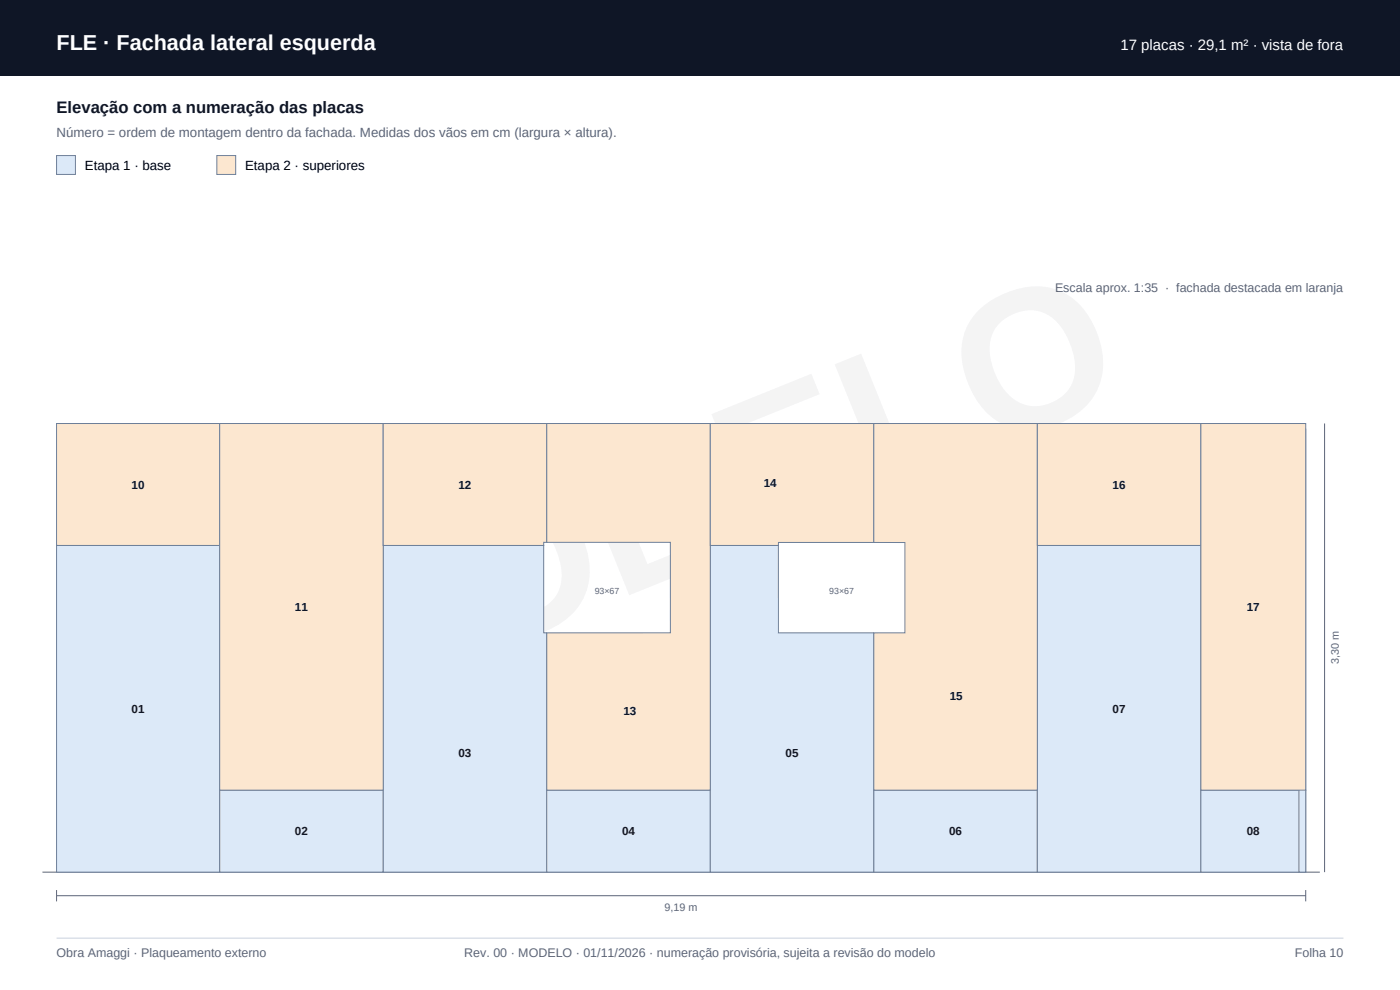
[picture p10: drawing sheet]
<svg xmlns="http://www.w3.org/2000/svg" width="297mm" height="210mm" viewBox="0 0 297 210" stroke-linecap="round" stroke-linejoin="round" font-family="sans-serif">
<defs><g id="words">
<text font-size="4.6" fill="#fff" x="12" y="10.5">FLE · Fachada lateral esquerda</text>
<text font-size="3.5" fill="#0f1626" x="12" y="24">Elevação com a numeração das placas</text>
<text font-size="3.2" fill="#fff" x="237.7" y="10.5">17 placas · 29,1 m² · vista de fora</text>
<text font-size="2.8" fill="#5b6478" x="12" y="29">Número = ordem de montagem dentro da fachada. Medidas dos vãos em cm (largura × altura).</text>
<g font-size="2.8">
<text x="18" y="36">Etapa 1 · base</text>
<text x="52" y="36">Etapa 2 · superiores</text>
</g>
<g font-size="2.6" fill="#5b6478">
<text x="223.8" y="62">Escala aprox. 1:35 · fachada destacada em laranja</text>
<text x="12" y="203">Obra Amaggi · Plaqueamento externo</text>
<text x="98.5" y="203">Rev. 00 · MODELO · 01/11/2026 · numeração provisória, sujeita a revisão do modelo</text>
<text x="274.7" y="203">Folha 10</text>
</g>
<g font-size="2.5" fill="#0f1626">
<text x="27.9" y="103.6">10</text>
<text x="97.3" y="103.6">12</text>
<text x="162" y="103.4">14</text>
<text x="236" y="103.6">16</text>
<text x="62.6" y="129.6">11</text>
<text x="264.5" y="129.6">17</text>
<text x="201.5" y="148.6">15</text>
<text x="27.9" y="151.2">01</text>
<text x="132.3" y="151.8">13</text>
<text x="236" y="151.2">07</text>
<text x="97.3" y="160.5">03</text>
<text x="166.7" y="160.5">05</text>
<text x="62.6" y="177.2">02</text>
<text x="132" y="177.2">04</text>
<text x="201.3" y="177.2">06</text>
<text x="264.5" y="177.2">08</text>
</g>
<g font-size="2.3" fill="#5b6478">
<text x="284" y="140.9" transform="rotate(-90 284 140.9)">3,30 m</text>
<text x="141" y="193.3">9,19 m</text>
</g>
<g font-size="1.9" fill="#5b6478">
<text x="126.2" y="126.1">93×67</text>
<text x="175.9" y="126.1">93×67</text>
</g>
</g></defs>
<path d="M0 0h297v16h-297z" fill-rule="evenodd" fill="#0f1626"/>
<path d="M12 199h273" fill="none" stroke="#c9d1de" stroke-width=".21"/>
<path d="M12 33h4v4h-4z" fill-rule="evenodd" fill="#dce9f8" stroke="#6d7f99" stroke-width=".21"/>
<path d="M46 33h4v4h-4z" fill-rule="evenodd" fill="#fce7d0" stroke="#6d7f99" stroke-width=".21"/>
<path d="M9 185h271" fill="none" stroke="#5b6478" stroke-width=".21"/>
<g fill="#dce9f8" stroke="#6d7f99" stroke-width=".21">
<path d="M12 115.7h34.6v69.3h-34.6z" fill-rule="evenodd"/>
<path d="M46.6 167.6h34.7v17.4h-34.7z" fill-rule="evenodd"/>
<path d="M81.3 115.7h34v18.5h.7v50.8h-34.7z" fill-rule="evenodd"/>
<path d="M116 167.6h34.7v17.4h-34.7z" fill-rule="evenodd"/>
<path d="M150.7 115.7h14.4v18.5h20.3v50.8h-34.7z" fill-rule="evenodd"/>
<path d="M185.4 167.6h34.7v17.4h-34.7z" fill-rule="evenodd"/>
<path d="M220.1 115.7h34.7v69.3h-34.7z" fill-rule="evenodd"/>
<path d="M254.8 167.6h22.2v17.4h-22.2z" fill-rule="evenodd"/>
<path d="M275.6 91h1.4v94h-1.4z" fill-rule="evenodd"/>
</g>
<g fill="#fce7d0" stroke="#6d7f99" stroke-width=".21">
<path d="M12 89.8h34.6v25.9h-34.6z" fill-rule="evenodd"/>
<path d="M46.6 89.8h34.7v77.8h-34.7z" fill-rule="evenodd"/>
<path d="M81.3 89.8h34.7v25.2h-.7v.7h-34z" fill-rule="evenodd"/>
<path d="M116 89.8h34.7v77.8h-34.7v-33.4h26.2v-19.2h-26.2z" fill-rule="evenodd"/>
<path d="M150.7 89.8h34.7v25.3h-20.3v.6h-14.4z" fill-rule="evenodd"/>
<path d="M185.4 89.8h34.7v77.8h-34.7v-33.4h6.6v-19.1h-6.6z" fill-rule="evenodd"/>
<path d="M220.1 89.8h34.7v25.9h-34.7z" fill-rule="evenodd"/>
<path d="M254.8 89.8h22.2v77.8h-22.2z" fill-rule="evenodd"/>
</g>
<path d="M281 89.8v95.2M12 190h265M12 188.8v2.4M277 188.8v2.4" fill="none" stroke="#5b6478" stroke-width=".21"/>
<use href="#words"/>
</svg>
